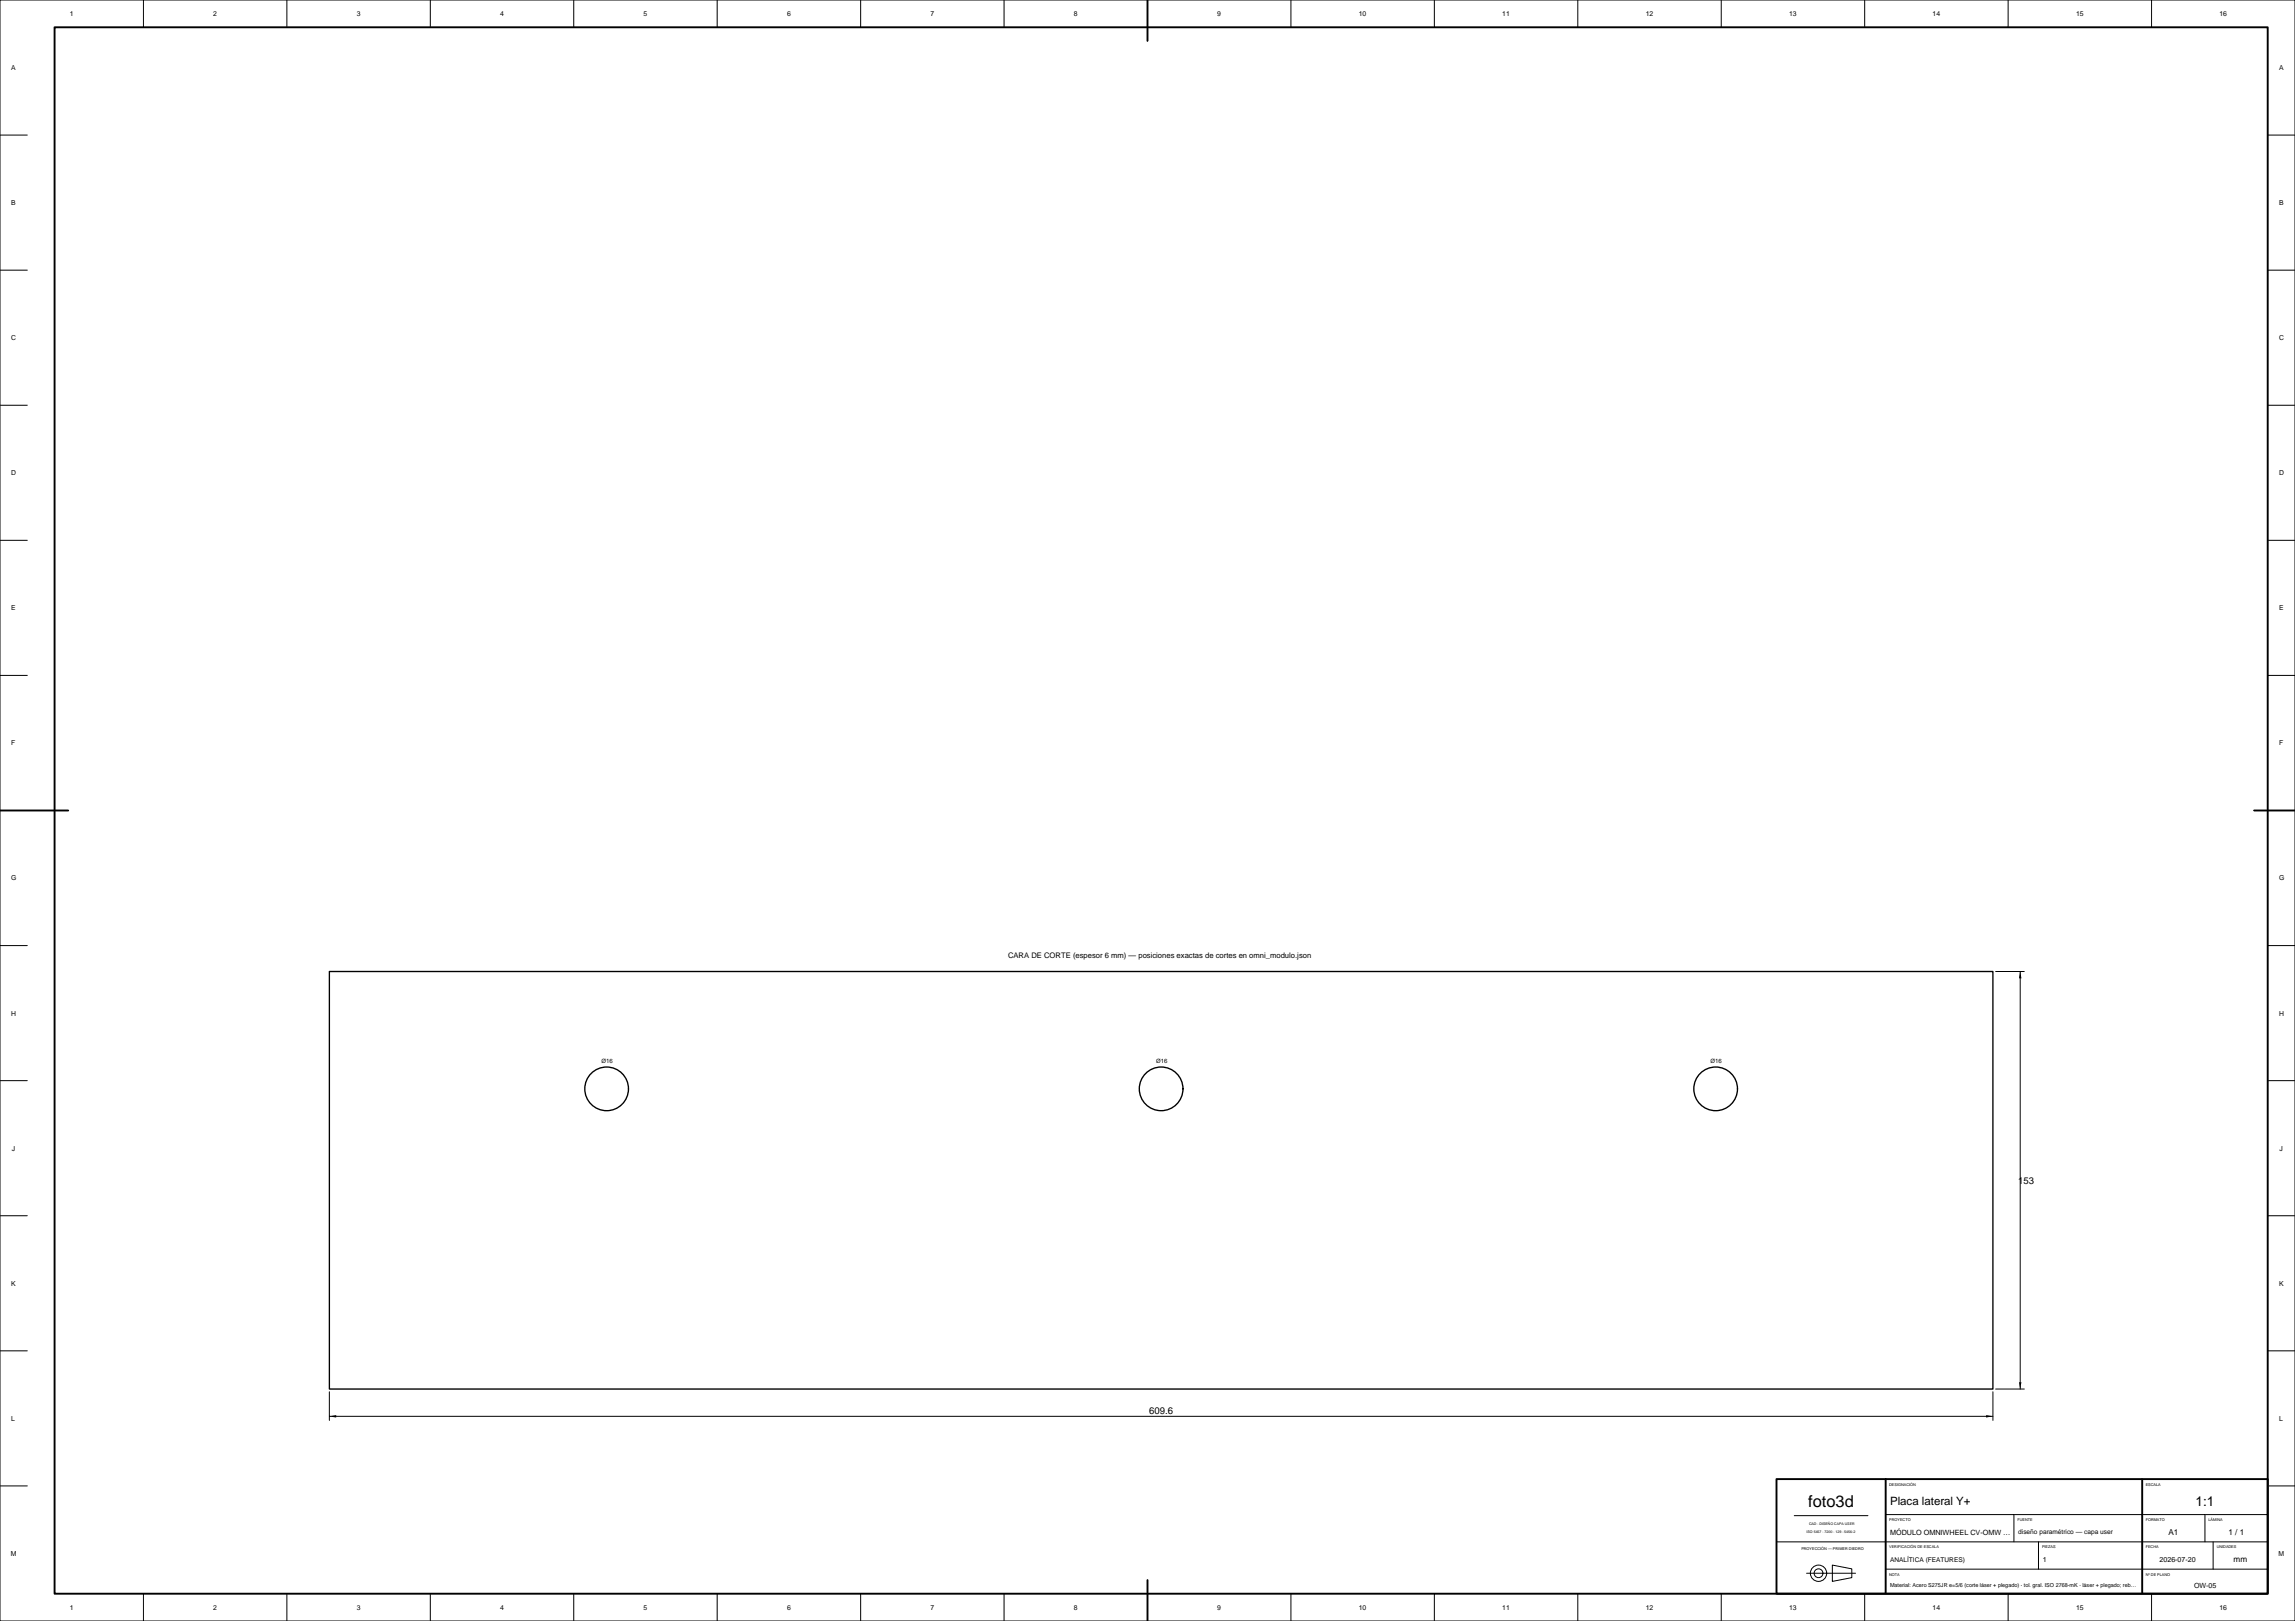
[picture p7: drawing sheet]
<svg xmlns="http://www.w3.org/2000/svg" width="841mm" height="594mm" viewBox="0 0 841 594" stroke-linecap="round" stroke-linejoin="round" font-family="sans-serif">
<defs><g id="words">
<text font-size="6" x="662.7" y="552.4">foto3d</text>
<text font-size="5" x="804.5" y="551.7">1:1</text>
<text font-size="4.2" x="692.6" y="551.4">Placa lateral Y+</text>
<g font-size="3.5">
<text x="739.6" y="433.8">153</text>
<text x="421.1" y="518.1">609.6</text>
</g>
<g font-size="3">
<text x="794.6" y="562.5">A1</text>
<text x="816.6" y="562.5">1 / 1</text>
<text x="818.5" y="572.5">mm</text>
</g>
<text font-size="2.8" x="369.4" y="351">CARA DE CORTE (espesor 6 mm) — posiciones exactas de cortes en omni_modulo.json</text>
<g font-size="2.6">
<text x="692.6" y="562.4">MÓDULO OMNIWHEEL CV-OMW …</text>
<text x="748.6" y="572.3">1</text>
<text x="791.4" y="572.3">2026-07-20</text>
<text x="804" y="581.8">OW-05</text>
</g>
<g font-size="2.5">
<text x="25.6" y="5.9">1</text>
<text x="78.1" y="5.9">2</text>
<text x="130.7" y="5.9">3</text>
<text x="183.3" y="5.9">4</text>
<text x="235.8" y="5.9">5</text>
<text x="288.4" y="5.9">6</text>
<text x="341" y="5.9">7</text>
<text x="393.5" y="5.9">8</text>
<text x="446.1" y="5.9">9</text>
<text x="498" y="5.9">10</text>
<text x="550.5" y="5.9">11</text>
<text x="603.1" y="5.9">12</text>
<text x="655.6" y="5.9">13</text>
<text x="708.2" y="5.9">14</text>
<text x="760.8" y="5.9">15</text>
<text x="813.3" y="5.9">16</text>
<text x="4.2" y="25.7">A</text>
<text x="835.2" y="25.7">A</text>
<text x="4.2" y="75.1">B</text>
<text x="835.2" y="75.1">B</text>
<text x="4.2" y="124.7">C</text>
<text x="835.2" y="124.7">C</text>
<text x="4.2" y="174.1">D</text>
<text x="835.2" y="174.1">D</text>
<text x="4.2" y="223.7">E</text>
<text x="835.2" y="223.7">E</text>
<text x="4.2" y="273.1">F</text>
<text x="835.2" y="273.1">F</text>
<text x="4.2" y="322.7">G</text>
<text x="835.2" y="322.7">G</text>
<text x="4.2" y="372.1">H</text>
<text x="835.2" y="372.1">H</text>
<text x="4.4" y="421.7">J</text>
<text x="835.4" y="421.7">J</text>
<text x="4.2" y="471.1">K</text>
<text x="835.2" y="471.1">K</text>
<text x="4.2" y="520.7">L</text>
<text x="835.2" y="520.7">L</text>
<text x="4" y="570.1">M</text>
<text x="835" y="570.1">M</text>
<text x="25.6" y="589.9">1</text>
<text x="78.1" y="589.9">2</text>
<text x="130.7" y="589.9">3</text>
<text x="183.3" y="589.9">4</text>
<text x="235.8" y="589.9">5</text>
<text x="288.4" y="589.9">6</text>
<text x="341" y="589.9">7</text>
<text x="393.5" y="589.9">8</text>
<text x="446.1" y="589.9">9</text>
<text x="498" y="589.9">10</text>
<text x="550.5" y="589.9">11</text>
<text x="603.1" y="589.9">12</text>
<text x="655.6" y="589.9">13</text>
<text x="708.2" y="589.9">14</text>
<text x="760.8" y="589.9">15</text>
<text x="813.3" y="589.9">16</text>
</g>
<g font-size="2.4">
<text x="739.6" y="562.3">diseño paramétrico — capa user</text>
<text x="692.6" y="572.3">ANALÍTICA (FEATURES)</text>
</g>
<g font-size="2.2">
<text x="220.5" y="389.6">Ø16</text>
<text x="423.7" y="389.6">Ø16</text>
<text x="626.9" y="389.6">Ø16</text>
</g>
<text font-size="2" x="692.6" y="581.6">Material: Acero S275JR e=5/6 (corte láser + plegado) · tol. gral. ISO 2768-mK · láser + plegado; reb…</text>
<g font-size="1.4">
<text x="692.3" y="544.4">DESIGNACIÓN</text>
<text x="786.3" y="544.4">ESCALA</text>
<text x="692.3" y="557.4">PROYECTO</text>
<text x="739.3" y="557.4">FUENTE</text>
<text x="786.3" y="557.4">FORMATO</text>
<text x="809.3" y="557.4">LÁMINA</text>
<text x="660.1" y="567.9">PROYECCIÓN — PRIMER DIEDRO</text>
<text x="692.3" y="567.4">VERIFICACIÓN DE ESCALA</text>
<text x="748.3" y="567.4">PIEZAS</text>
<text x="786.3" y="567.4">FECHA</text>
<text x="812.3" y="567.4">UNIDADES</text>
<text x="692.3" y="577.4">NOTA</text>
<text x="786.3" y="577.4">Nº DE PLANO</text>
</g>
<g font-size="1.3">
<text x="662" y="561.9">ISO 5457 · 7200 · 129 · 5456-2</text>
<text x="662.9" y="558.7">CAD · DISEÑO CAPA USER</text>
</g>
</g></defs>
<g fill="none" stroke="#000" stroke-width=".5">
<path d="M120.7 356h609.6v153h-609.6z"/>
<circle cx="222.3" cy="399" r="8"/>
<circle cx="425.5" cy="399" r="8"/>
<circle cx="628.7" cy="399" r="8"/>
</g>
<g fill="none" stroke="#000" stroke-width=".37">
<path d="M0 0h841v594h-841zM52.6 0v10M105.1 0v10M157.7 0v10M210.2 0v10M262.8 0v10M315.4 0v10M367.9 0v10M420.5 0v10M473.1 0v10M525.6 0v10M578.2 0v10"/>
<path d="M630.7 0v10M683.3 0v10M735.9 0v10M788.4 0v10M0 49.5h10M831 49.5h10M0 99h10M831 99h10M0 148.5h10M831 148.5h10M0 198h10M831 198h10"/>
<path d="M0 247.5h10M831 247.5h10M0 297h10M831 297h10M0 346.5h10M731.3 356h10.5M740.3 356v153M831 346.5h10M0 396h10M831 396h10M0 445.5h10M831 445.5h10"/>
<path d="M0 495h10M831 495h10M120.7 510v10.5M120.7 519h609.6M730.3 510v10.5M731.3 509h10.5M0 544.5h10M657.5 555.4h27M691 555h140M738 555v10M808 555v10M831 544.5h10"/>
<path d="M651 565h180M662 576.5h18M671.5 573.5l7.1 1.4v3.2l-7.1 1.4zM691 575h140M747 565v10M811 565v10M52.6 584v10M105.1 584v10M157.7 584v10M210.2 584v10M262.8 584v10M315.4 584v10"/>
<path d="M367.9 584v10M420.5 584v10M473.1 584v10M525.6 584v10M578.2 584v10M630.7 584v10M683.3 584v10M735.9 584v10M788.4 584v10"/>
<circle cx="666.4" cy="576.5" r="2.99"/>
<circle cx="666.4" cy="576.5" r="1.61"/>
</g>
<path d="M740.3 356l.4 2.5h-.9zM120.7 519l2.5-.4v.9zM727.8 518.6l2.5 .4-2.5 .5zM739.8 506.5h.9l-.4 2.5z" fill="#000"/>
<path d="M20 10h811v574h-811zM420.5 0v15M0 297h25M826 297h15M651 542h180v42h-180zM691 542v42M785 542v42M420.5 579v15" fill="none" stroke="#000" stroke-width=".7"/>
<use href="#words"/>
</svg>
